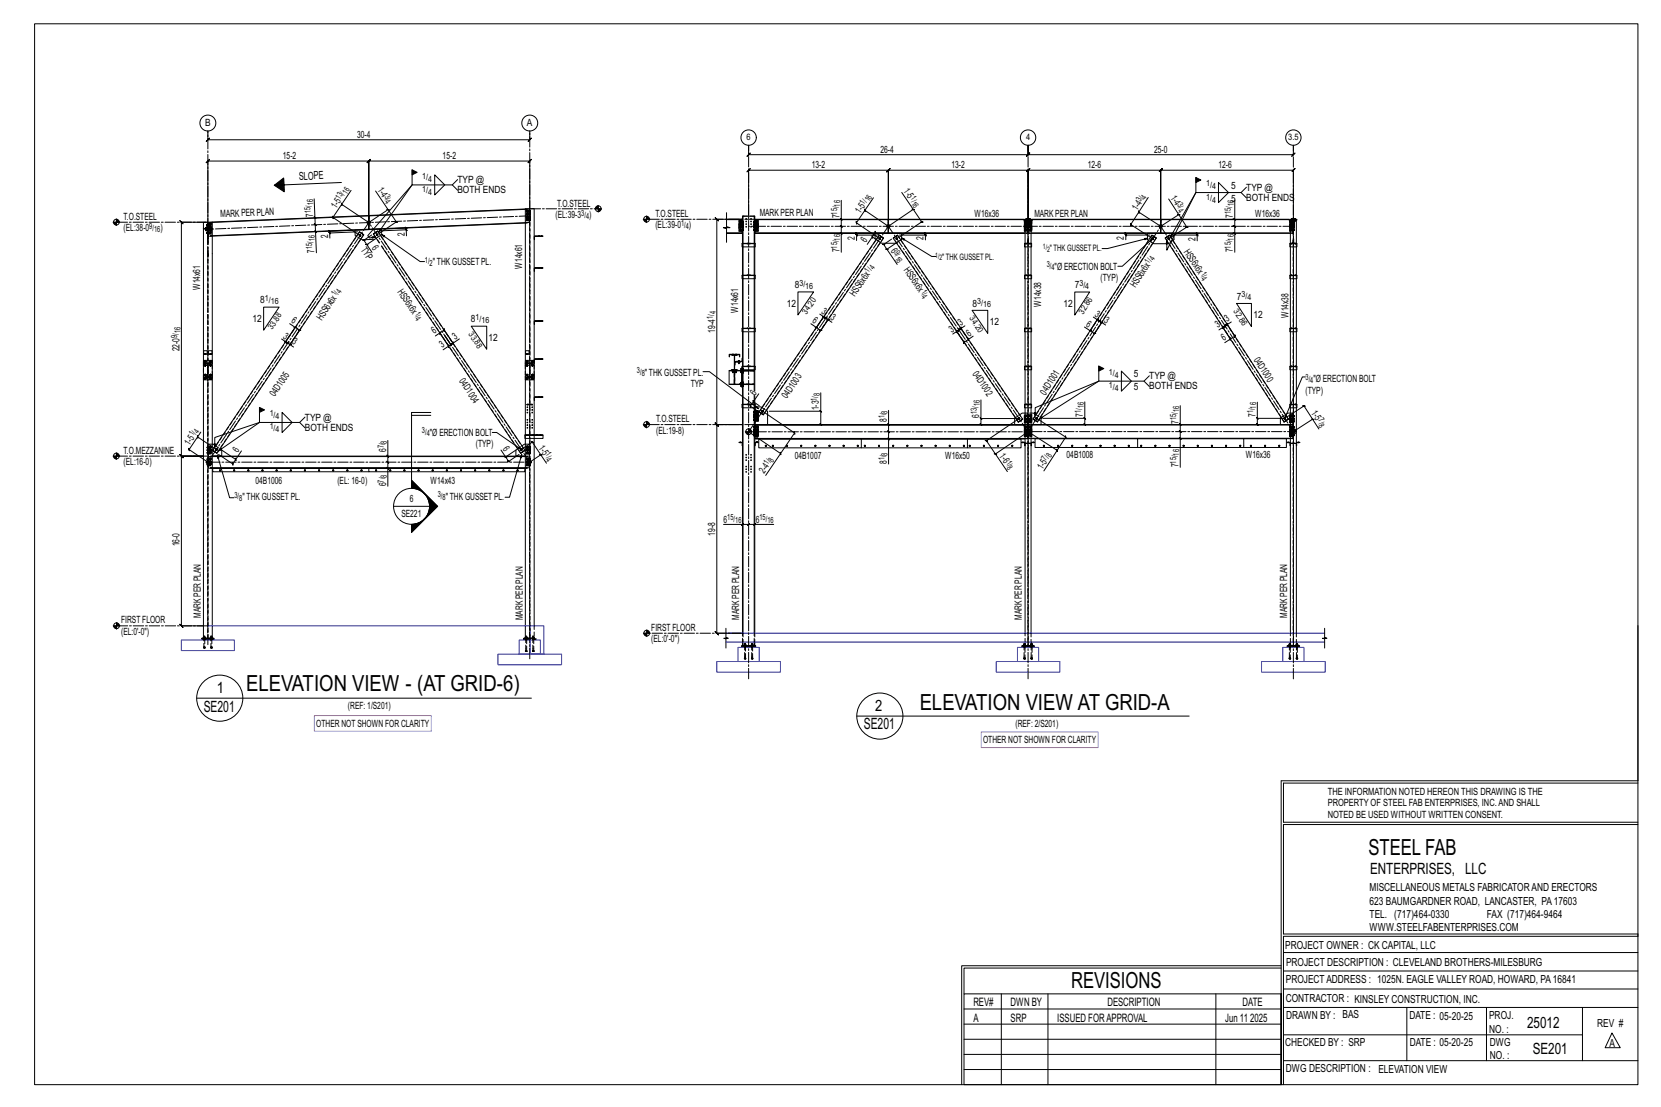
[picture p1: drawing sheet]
<svg xmlns="http://www.w3.org/2000/svg" width="914mm" height="610mm" viewBox="0 0 914 610" stroke-linecap="round" stroke-linejoin="round" font-family="sans-serif">
<defs><g id="words">
<g font-size="12.2">
<text x="136" y="381">ELEVATION VIEW - (AT GRID-6)</text>
<text x="506" y="391">ELEVATION VIEW AT GRID-A</text>
<text x="753" y="471">STEEL FAB</text>
<text x="590" y="544">REVISIONS</text>
</g>
<g font-size="8.6">
<text x="119" y="382">1</text>
<text x="112" y="392">SE201</text>
<text x="482" y="391">2</text>
<text x="476" y="402">SE201</text>
<text x="754" y="481">ENTERPRISES, LLC</text>
<text x="841" y="566">25012</text>
<text x="844" y="580">SE201</text>
</g>
<g font-size="6.4">
<text x="536" y="554">REV#</text>
<text x="556" y="554">DWN BY</text>
<text x="610" y="554">DESCRIPTION</text>
<text x="684" y="554">DATE</text>
<text x="536" y="563">A</text>
<text x="556" y="563">SRP</text>
<text x="582" y="563">ISSUED FORAPPROVAL</text>
<text x="674" y="563">Jun 11</text>
<text x="688" y="563">2025</text>
</g>
<g font-size="6.1">
<text x="165" y="99" transform="rotate(-2 165 99)">SLOPE</text>
<text x="754" y="491">MISCELLANEOUS METALS FABRICATORAND ERECTORS</text>
<text x="754" y="498">623 BAUMGARDNER ROAD, LANCASTER, PA17603</text>
<text x="754" y="505">TEL. (717)464-0330</text>
<text x="819" y="505">FAX (717)464-9464</text>
<text x="754" y="513">WWW.STEELFABENTERPRISES.COM</text>
<text x="708" y="523">PROJECT OWNER : CK CAPITAL, LLC</text>
<text x="708" y="532">PROJECT DESCRIPTION : CLEVELAND BROTHERS-MILESBURG</text>
<text x="708" y="541">PROJECTADDRESS : 1025N. EAGLE VALLEY ROAD, HOWARD, PA16841</text>
<text x="708" y="552">CONTRACTOR : KINSLEY CONSTRUCTION, INC.</text>
<text x="708" y="561">DRAWN BY : BAS</text>
<text x="776" y="561">DATE : 05-20-25</text>
<text x="820" y="561">PROJ.</text>
<text x="820" y="569">NO. :</text>
<text x="879" y="566">REV #</text>
<text x="708" y="576">CHECKED BY : SRP</text>
<text x="776" y="576">DATE : 05-20-25</text>
<text x="820" y="576">DWG</text>
<text x="886" y="577">A</text>
<text x="820" y="583">NO. :</text>
<text x="708" y="590">DWG DESCRIPTION : ELEVATION VIEW</text>
</g>
<g font-size="5.5">
<text x="113" y="70">B</text>
<text x="290" y="70">A</text>
<text x="197" y="76">30-4</text>
<text x="156" y="88">15-2</text>
<text x="244" y="88">15-2</text>
<text x="485" y="84">26-4</text>
<text x="635" y="84">25-0</text>
<text x="447" y="93">13-2</text>
<text x="524" y="93">13-2</text>
<text x="599" y="93">12-6</text>
<text x="671" y="93">12-6</text>
<text x="252" y="101">TYP @</text>
<text x="208" y="105" transform="rotate(56 208 105)">1-4</text>
<text x="252" y="106">BOTH ENDS</text>
<text x="497" y="105" transform="rotate(56 497 105)">1-5</text>
<text x="678" y="104">5</text>
<text x="686" y="105">TYP @</text>
<text x="307" y="114">T.O.STEEL</text>
<text x="644" y="109" transform="rotate(57 644 109)">1-4</text>
<text x="678" y="111">5</text>
<text x="686" y="111">BOTH ENDS</text>
<text x="121" y="120" transform="rotate(-2 121 120)">MARKPERPLAN</text>
<text x="172" y="119" transform="rotate(-92 172 119)">7</text>
<text x="185" y="115" transform="rotate(-56 185 115)">1-5</text>
<text x="361" y="119">T.O.STEEL</text>
<text x="418" y="119">MARK PER PLAN</text>
<text x="474" y="118" transform="rotate(-56 474 118)">1-5</text>
<text x="536" y="119">W16x36</text>
<text x="569" y="120">MARK PER PLAN</text>
<text x="626" y="116" transform="rotate(-57 626 116)">1-4</text>
<text x="691" y="119">W16x36</text>
<text x="68" y="121">T.O.STEEL</text>
<text x="306" y="120">(EL:39-3</text>
<text x="324" y="120">)</text>
<text x="361" y="126">(EL:39-0</text>
<text x="379" y="126">)</text>
<text x="462" y="120" transform="rotate(-90 462 120)">7</text>
<text x="679" y="120" transform="rotate(-90 679 120)">7</text>
<text x="68" y="127">(EL:38-0</text>
<text x="88" y="127">)</text>
<text x="181" y="131" transform="rotate(-92 181 131)">2</text>
<text x="223" y="130" transform="rotate(-92 223 130)">2</text>
<text x="198" y="138" transform="rotate(56 198 138)">TYP</text>
<text x="204" y="137" transform="rotate(56 204 137)">6</text>
<text x="471" y="132" transform="rotate(-90 471 132)">2</text>
<text x="477" y="134" transform="rotate(-56 477 134)">6</text>
<text x="508" y="132" transform="rotate(-90 508 132)">2</text>
<text x="619" y="132" transform="rotate(-90 619 132)">2</text>
<text x="658" y="133" transform="rotate(-90 658 133)">2</text>
<text x="173" y="139" transform="rotate(-92 173 139)">7</text>
<text x="462" y="139" transform="rotate(-90 462 139)">7</text>
<text x="490" y="138" transform="rotate(56 490 138)">6</text>
<text x="652" y="139" transform="rotate(57 652 139)">HS 6x6x</text>
<text x="679" y="139" transform="rotate(-90 679 139)">7</text>
<text x="238" y="146">&quot; THK GUSSET PL.</text>
<text x="288" y="148" transform="rotate(-90 288 148)">W14x61</text>
<text x="497" y="149" transform="rotate(56 497 149)">HS 6x6x</text>
<text x="581" y="148">&quot;Ø ERECTION BOLT</text>
<text x="606" y="155">(TYP)</text>
<text x="110" y="160" transform="rotate(-90 110 160)">W14x61</text>
<text x="219" y="161" transform="rotate(56 219 161)">HS 6x6x</text>
<text x="438" y="159">8</text>
<text x="592" y="159">7</text>
<text x="625" y="159" transform="rotate(-57 625 159)">HS 6x6x</text>
<text x="143" y="167">8</text>
<text x="471" y="163" transform="rotate(-56 471 163)">HS 6x6x</text>
<text x="681" y="165">7</text>
<text x="406" y="172" transform="rotate(-90 406 172)">W14x61</text>
<text x="433" y="169">12</text>
<text x="452" y="172" transform="rotate(34 452 172)">3</text>
<text x="535" y="169">8</text>
<text x="573" y="169" transform="rotate(-90 573 169)">W14x38</text>
<text x="585" y="169">12</text>
<text x="602" y="174" transform="rotate(33 602 174)">3</text>
<text x="139" y="177">12</text>
<text x="160" y="177" transform="rotate(34 160 177)">6</text>
<text x="177" y="177" transform="rotate(-56 177 177)">HS 6x6x</text>
<text x="259" y="178">8</text>
<text x="447" y="177" transform="rotate(34 447 177)">6</text>
<text x="457" y="176" transform="rotate(34 457 176)">3</text>
<text x="529" y="180" transform="rotate(-34 529 180)">3</text>
<text x="545" y="179">12</text>
<text x="598" y="179" transform="rotate(33 598 179)">6</text>
<text x="607" y="177" transform="rotate(33 607 177)">3</text>
<text x="676" y="178" transform="rotate(-33 676 178)">3</text>
<text x="690" y="175">12</text>
<text x="709" y="175" transform="rotate(-90 709 175)">W14x38</text>
<text x="156" y="186" transform="rotate(34 156 186)">3</text>
<text x="239" y="184" transform="rotate(-34 239 184)">6</text>
<text x="394" y="183" transform="rotate(-90 394 183)">19-4</text>
<text x="524" y="183" transform="rotate(-34 524 183)">3</text>
<text x="533" y="185" transform="rotate(-34 533 185)">6</text>
<text x="671" y="181" transform="rotate(-33 671 181)">3</text>
<text x="160" y="189" transform="rotate(34 160 189)">3</text>
<text x="243" y="192" transform="rotate(-34 243 192)">3</text>
<text x="251" y="187" transform="rotate(-34 251 187)">3</text>
<text x="269" y="188">12</text>
<text x="674" y="188" transform="rotate(-33 674 188)">6</text>
<text x="99" y="194" transform="rotate(-90 99 194)">22-0</text>
<text x="690" y="198" transform="rotate(57 690 198)">04D10</text>
<text x="158" y="208" transform="rotate(-56 158 208)">5</text>
<text x="253" y="210" transform="rotate(56 253 210)">04D10</text>
<text x="355" y="207">&quot; THK GUSSET PL.</text>
<text x="440" y="209" transform="rotate(-56 440 209)">3</text>
<text x="535" y="206" transform="rotate(56 535 206)">04D10</text>
<text x="583" y="207" transform="rotate(-57 583 207)">1</text>
<text x="624" y="208">5</text>
<text x="633" y="209">TYP @</text>
<text x="380" y="213">TYP</text>
<text x="624" y="215">5</text>
<text x="633" y="214">BOTH ENDS</text>
<text x="723" y="211">&quot;Ø ERECTION BOLT</text>
<text x="151" y="219" transform="rotate(-56 151 219)">04D10</text>
<text x="260" y="221" transform="rotate(56 260 221)">4</text>
<text x="416" y="218" transform="rotate(-56 416 218)">6</text>
<text x="433" y="220" transform="rotate(-56 433 220)">04D10</text>
<text x="542" y="217" transform="rotate(56 542 217)">2</text>
<text x="576" y="218" transform="rotate(-57 576 218)">04D10</text>
<text x="719" y="217">(TYP)</text>
<text x="451" y="226" transform="rotate(-90 451 226)">1-3</text>
<text x="722" y="228" transform="rotate(57 722 228)">1-5</text>
<text x="168" y="232">TYP @</text>
<text x="361" y="232">T.O.STEEL</text>
<text x="488" y="232" transform="rotate(-90 488 232)">8</text>
<text x="539" y="230" transform="rotate(-90 539 230)">6</text>
<text x="596" y="229" transform="rotate(-90 596 229)">7</text>
<text x="649" y="233" transform="rotate(-90 649 233)">7</text>
<text x="691" y="230" transform="rotate(-90 691 230)">7</text>
<text x="168" y="237">BOTH ENDS</text>
<text x="237" y="240">&quot;Ø ERECTION BOLT</text>
<text x="361" y="239">(EL:19-8)</text>
<text x="104" y="245" transform="rotate(-56 104 245)">1-5</text>
<text x="68" y="250">T.O.MEZZANINE</text>
<text x="131" y="249" transform="rotate(-56 131 249)">6</text>
<text x="213" y="249" transform="rotate(-90 213 249)">6</text>
<text x="262" y="246">(TYP)</text>
<text x="277" y="247" transform="rotate(56 277 247)">6</text>
<text x="296" y="247" transform="rotate(56 296 247)">1-5</text>
<text x="550" y="251" transform="rotate(56 550 251)">1-6</text>
<text x="68" y="256">(EL:16-0)</text>
<text x="437" y="253">04B1007</text>
<text x="488" y="256" transform="rotate(-90 488 256)">8</text>
<text x="520" y="253">W16x50</text>
<text x="587" y="252">04B1008</text>
<text x="649" y="257" transform="rotate(-90 649 257)">7</text>
<text x="686" y="252">W16x36</text>
<text x="421" y="261" transform="rotate(-56 421 261)">2-4</text>
<text x="574" y="259" transform="rotate(-57 574 259)">1-5</text>
<text x="141" y="266">04B1006</text>
<text x="186" y="267">(EL: 16-0)</text>
<text x="213" y="268" transform="rotate(-90 213 268)">6</text>
<text x="237" y="267">W14x43</text>
<text x="133" y="275">&quot; THK GUSSET PL.</text>
<text x="245" y="275">&quot; THK GUSSET PL.</text>
<text x="226" y="277">6</text>
<text x="221" y="284">SE221</text>
<text x="398" y="288">6</text>
<text x="416" y="288">6</text>
<text x="394" y="295" transform="rotate(-90 394 295)">19-8</text>
<text x="99" y="301" transform="rotate(-90 99 301)">16-0</text>
<text x="111" y="340" transform="rotate(-90 111 340)">MARK PER PLAN</text>
<text x="288" y="341" transform="rotate(-90 288 341)">MARK PER PLAN</text>
<text x="407" y="341" transform="rotate(-90 407 341)">MARK PER PLAN</text>
<text x="563" y="341" transform="rotate(-90 563 341)">MARK PER PLAN</text>
<text x="709" y="340" transform="rotate(-90 709 340)">MARK PER PLAN</text>
<text x="67" y="343">FIRST FLOOR</text>
<text x="359" y="347">FIRST FLOOR</text>
<text x="67" y="350">(EL:0'-0&quot;)</text>
<text x="359" y="354">(EL:0'-0&quot;)</text>
<text x="192" y="391">(REF: 1/S201)</text>
<text x="174" y="400">OTHER NOT SHOWN FOR CLARITY</text>
<text x="559" y="400">(REF: 2/S201)</text>
<text x="541" y="409">OTHER NOT SHOWN FOR CLARITY</text>
<text x="731" y="438">THE INFORMATION NOTED HEREON THIS DRAWING IS THE</text>
<text x="731" y="444">PROPERTY OF STEEL FAB ENTERPRISES, INC.AND SHALL</text>
<text x="731" y="451">NOTED BE USED WITHOUT WRITTEN CONSENT.</text>
</g>
<g font-size="4.9">
<text x="411" y="77">6</text>
<text x="565" y="77">4</text>
<text x="709" y="77">3.5</text>
<text x="519" y="143">&quot; THK GUSSET PL.</text>
<text x="578" y="138">&quot; THK GUSSET PL.</text>
</g>
<g font-size="4.7">
<text x="232" y="98">1/</text>
<text x="236" y="100">4</text>
<text x="191" y="107" transform="rotate(-56 191 107)">16</text>
<text x="232" y="106">1/</text>
<text x="236" y="107">4</text>
<text x="664" y="103">1/</text>
<text x="667" y="104">4</text>
<text x="173" y="113" transform="rotate(-92 173 113)">16</text>
<text x="187" y="110" transform="rotate(-56 187 110)">13/</text>
<text x="212" y="108" transform="rotate(56 212 108)">3/</text>
<text x="212" y="111" transform="rotate(56 212 111)">4</text>
<text x="463" y="114" transform="rotate(-90 463 114)">16</text>
<text x="476" y="113" transform="rotate(-56 476 113)">1/</text>
<text x="478" y="111" transform="rotate(-56 478 111)">16</text>
<text x="501" y="109" transform="rotate(56 501 109)">1/</text>
<text x="501" y="112" transform="rotate(56 501 112)">16</text>
<text x="628" y="111" transform="rotate(-57 628 111)">3/</text>
<text x="631" y="110" transform="rotate(-57 631 110)">4</text>
<text x="648" y="113" transform="rotate(57 648 113)">3/</text>
<text x="664" y="110">1/</text>
<text x="667" y="112">4</text>
<text x="679" y="114" transform="rotate(-90 679 114)">16</text>
<text x="171" y="117" transform="rotate(-92 171 117)">15/</text>
<text x="320" y="119">3/</text>
<text x="461" y="118" transform="rotate(-90 461 118)">15/</text>
<text x="648" y="116" transform="rotate(57 648 116)">4</text>
<text x="678" y="118" transform="rotate(-90 678 118)">15/</text>
<text x="323" y="121">4</text>
<text x="375" y="125">1/</text>
<text x="82" y="126">9/</text>
<text x="85" y="128">16</text>
<text x="378" y="126">4</text>
<text x="172" y="137" transform="rotate(-92 172 137)">15/</text>
<text x="173" y="133" transform="rotate(-92 173 133)">16</text>
<text x="461" y="137" transform="rotate(-90 461 137)">15/</text>
<text x="463" y="133" transform="rotate(-90 463 133)">16</text>
<text x="678" y="137" transform="rotate(-90 678 137)">15/</text>
<text x="679" y="133" transform="rotate(-90 679 133)">16</text>
<text x="492" y="139" transform="rotate(56 492 139)">9/</text>
<text x="492" y="142" transform="rotate(56 492 142)">16</text>
<text x="635" y="144" transform="rotate(-57 635 144)">4</text>
<text x="234" y="145">1/</text>
<text x="237" y="146">2</text>
<text x="481" y="149" transform="rotate(-56 481 149)">4</text>
<text x="576" y="147">3/</text>
<text x="579" y="149">4</text>
<text x="632" y="145" transform="rotate(-57 632 145)">1/</text>
<text x="478" y="150" transform="rotate(-56 478 150)">1/</text>
<text x="661" y="151" transform="rotate(57 661 151)">1/</text>
<text x="661" y="154" transform="rotate(57 661 154)">4</text>
<text x="187" y="162" transform="rotate(-56 187 162)">4</text>
<text x="440" y="157">3/</text>
<text x="443" y="159">16</text>
<text x="507" y="161" transform="rotate(56 507 161)">1/</text>
<text x="594" y="158">3/</text>
<text x="597" y="159">4</text>
<text x="146" y="166">1/</text>
<text x="149" y="167">16</text>
<text x="185" y="163" transform="rotate(-56 185 163)">1/</text>
<text x="507" y="164" transform="rotate(56 507 164)">4</text>
<text x="538" y="168">3/</text>
<text x="683" y="164">3/</text>
<text x="687" y="165">4</text>
<text x="228" y="173" transform="rotate(56 228 173)">1/</text>
<text x="394" y="173" transform="rotate(-90 394 173)">4</text>
<text x="444" y="173" transform="rotate(-56 444 173)">34.20</text>
<text x="541" y="169">16</text>
<text x="596" y="173" transform="rotate(-57 596 173)">32.86</text>
<text x="679" y="171" transform="rotate(57 679 171)">32.86</text>
<text x="228" y="176" transform="rotate(56 228 176)">4</text>
<text x="262" y="176">1/</text>
<text x="265" y="178">16</text>
<text x="392" y="176" transform="rotate(-90 392 176)">1/</text>
<text x="534" y="175" transform="rotate(56 534 175)">34.20</text>
<text x="99" y="184" transform="rotate(-90 99 184)">16</text>
<text x="150" y="182" transform="rotate(-56 150 182)">3 .8</text>
<text x="258" y="184" transform="rotate(56 258 184)">3 .8</text>
<text x="98" y="186" transform="rotate(-90 98 186)">9/</text>
<text x="351" y="206">3/</text>
<text x="353" y="207">8</text>
<text x="611" y="206">1/</text>
<text x="614" y="208">4</text>
<text x="719" y="209">3/</text>
<text x="611" y="214">1/</text>
<text x="614" y="215">4</text>
<text x="721" y="211">4</text>
<text x="450" y="221" transform="rotate(-90 450 221)">1/</text>
<text x="451" y="218" transform="rotate(-90 451 218)">8</text>
<text x="489" y="228" transform="rotate(-90 489 228)">8</text>
<text x="539" y="224" transform="rotate(-90 539 224)">16</text>
<text x="595" y="227" transform="rotate(-90 595 227)">1/</text>
<text x="597" y="225" transform="rotate(-90 597 225)">16</text>
<text x="649" y="227" transform="rotate(-90 649 227)">16</text>
<text x="690" y="228" transform="rotate(-90 690 228)">1/</text>
<text x="692" y="225" transform="rotate(-90 692 225)">16</text>
<text x="148" y="229">1/</text>
<text x="152" y="231">4</text>
<text x="487" y="230" transform="rotate(-90 487 230)">1/</text>
<text x="538" y="228" transform="rotate(-90 538 228)">13/</text>
<text x="647" y="231" transform="rotate(-90 647 231)">15/</text>
<text x="726" y="231" transform="rotate(57 726 231)">7/</text>
<text x="109" y="239" transform="rotate(-56 109 239)">4</text>
<text x="148" y="236">1/</text>
<text x="152" y="238">4</text>
<text x="232" y="239">3/</text>
<text x="726" y="234" transform="rotate(57 726 234)">8</text>
<text x="106" y="240" transform="rotate(-56 106 240)">1/</text>
<text x="213" y="244" transform="rotate(-90 213 244)">8</text>
<text x="235" y="240">4</text>
<text x="211" y="247" transform="rotate(-90 211 247)">7/</text>
<text x="300" y="250" transform="rotate(56 300 250)">1/</text>
<text x="489" y="251" transform="rotate(-90 489 251)">8</text>
<text x="649" y="251" transform="rotate(-90 649 251)">16</text>
<text x="300" y="253" transform="rotate(56 300 253)">4</text>
<text x="423" y="256" transform="rotate(-56 423 256)">1/</text>
<text x="426" y="255" transform="rotate(-56 426 255)">8</text>
<text x="487" y="253" transform="rotate(-90 487 253)">1/</text>
<text x="554" y="255" transform="rotate(56 554 255)">1/</text>
<text x="554" y="258" transform="rotate(56 554 258)">8</text>
<text x="576" y="254" transform="rotate(-57 576 254)">7/</text>
<text x="578" y="252" transform="rotate(-57 578 252)">8</text>
<text x="647" y="255" transform="rotate(-90 647 255)">15/</text>
<text x="213" y="263" transform="rotate(-90 213 263)">8</text>
<text x="211" y="266" transform="rotate(-90 211 266)">7/</text>
<text x="129" y="274">3/</text>
<text x="132" y="276">8</text>
<text x="241" y="274">3/</text>
<text x="244" y="276">8</text>
<text x="400" y="287">15/</text>
<text x="418" y="287">15/</text>
<text x="405" y="288">16</text>
<text x="422" y="288">16</text>
</g>
<g font-size="4.2">
<text x="574" y="137">1/</text>
<text x="515" y="142">1/</text>
<text x="517" y="143">2</text>
<text x="576" y="139">2</text>
</g>
</g></defs>
<g fill="none" stroke="#000" stroke-width=".55">
<path d="M19 13h883v584h-883zM114 72v5v1l1-2-1 1h178l-1 1 2-2-1 1v-5M156 98l-5 4 5 3M156 99l-4 3 4 3M156 99l-4 3 4 2M156 100l-4 2 4 2M156 100l-3 2 3 2M227 94v8h22l3-3M239 96l6 6-6 5zM412 80v5l-1 1 2-2-1 1h154l-1 1 2-2-1 1v-5v5l-1 1 2-2-1 1h146l-1 1 2-2-1 1v-5M658 98v8h25l3-3M156 100l-3 2 3 1"/>
<path d="M156 101l-2 1 2 1M156 101l-2 1h2h-1h1M156 102h.1M173 109v11v-1l1 1h-1l1 4-1-1 1 1-1-1 1 1v4l-1-1 1 1v11M188 100l-37 2 5-4v8l-5-4M188 112v1zM188 113l-5 7v-1v1l15 10M193 105l-5 8 15 10 11-8-7-10M203 119v7zM213 115l1 1zM214 115l4 7h-1h2h-1l-9 7M249 102l3 3"/>
<path d="M289 115h5v83M289 115v83M289 115l-172 7M292 115v-26l1-1-2 2 1-1h-89l1-1-2 2 1-1v31v-31l1-1-2 2 1-1h-89l1-1-1 2v-1v33M327 115h4M329 113l-1 2M329 114l-1 1M329 115h.1M329 114v1M329 113v4M330 115h-1M330 115l-1 1"/>
<path d="M331 115l-2 1M331 115l-1 1M356 120l1 1M356 119l1 2M356 119v4M356 119l2 1M400 117v8h2h-4l2 1v7M409 119h6M412 119v-25l-1 1 2-2-1 1h77l-1 1 2-2-1 1v29v-29l-1 1 2-2-1 1h77l-1 1 2-2-1 1v27v-27l-1 1 2-2-1 1h73l-1 1 2-2-1 1v29v-29l-1 1 2-2-1 1h73l-1 1 2-2-1 1v27M463 110v11v-1l1 1h-1v4v-1l1 1-1-1 1 1h-1v3l1 1-1-1v11M476 115v2zM476 116l-5 7v-1l1 1h-1l13 8"/>
<path d="M496 106l7 9-14 10-13-9 5-7M502 115h1zM503 115l4 7h1h-1l-12 9M627 116v2zM627 117l-5 7v-1l1 1h-1l13 7-2 1 1 1 1-2-17 16h-3M632 109l-5 8 12 8 10-7-6-8M648 118h2zM649 118l4 7h1h-1l-10 6M671 101l5 5-5 6zM680 110v11h-2M683 106l3 3M62 122h4"/>
<path d="M63 123l1 1M63 122l1 2M63 122l1 1M64 122v1M64 121l1 1M64 122h1M64 122h.1M64 121l2 1M64 121v3M112 126h5zM112 126v-4h5v4M112 126v72"/>
<path d="M113 126h.1M113 126v1M113 125h.1M113 125v1M113 127h1M113 122h-13l-1-1 2 2-1-1v129l-1-1 2 2-1-1h12h-12l-1-1 2 2-1-1v94l-1-1 2 2-1-1h12M113 125l1 1M113 126h1M114 125v1M114 127h.1M114 126h.1M114 138l1 3z"/>
<path d="M114 126l1 8zM115 126h.1M115 126v1M115 125v1M115 127h1M115 125l1 1M115 126h1M115 125h.1M116 127h.1M116 126h.1M117 126v72M181 128l1 1z"/>
<path d="M194 127h-13l1 1-1-1v1M197 128h-16l1 3M198 128l2 1-80 121-3-2zM198 130h.1M198 128l2 1zM198 129v1M199 130h.1M201 135h2zM202 123h2M202 123h1M203 123h.1M203 122l1 1"/>
<path d="M203 122v1M203 122v2M203 122h1M205 129l-5 3h1h-1l2 3M205 129l3-2zM206 132l-4 3 3 4M207 131l-1 1h-6h-1M207 129h.1M207 129v1M208 130h.1M208 129h-1M208 129h.1"/>
<path d="M208 129v1M208 128l19-26-25 28 1 1 4-1M209 134l-3-5 2-2 81 121-2 2-77-114M209 127h15v3M210 130v-1v-3l-15 1 1 3M210 129l21 15h3M211 126h13l-1-1 1 1v1M223 126l1 1zM289 123l-172 7M294 130h5h-5v2zM354 121h4M354 121l2 1"/>
<path d="M355 121l1 1M355 121h1M356 121h.1M356 120v1M400 128h9h-9M400 121h9h-9M407 126l1 1zM407 125h1zM407 123l1 1zM407 122h1zM408 122h.1M408 124h.1"/>
<path d="M408 125h.1M408 126v1M408 134h8zM408 134v2h8v-2M409 121h-2v6h2v1M409 122v1zM409 123v1zM409 125h.1M409 126v1zM409 122h-1h1M409 122v1M409 124l-1-1 1 1"/>
<path d="M409 125h-1h1M409 126h-1l1 1M409 126v1M409 134v-15v15M409 121v6M409 121h-14l-1-1 2 2-1-1v113l-1-1 2 2-1-1h14h-14l-1-1 2 2-1-1v115l-1-1 2 2-1-1h13M409 136v16M409 122h.1M409 124h.1M409 123h.1M409 127h.1M409 126h.1"/>
<path d="M409 123v1M415 127h.1M415 126v1M415 125h.1M415 124h.1M415 123h.1M415 122v1M415 122h.1M415 126h.1M415 134v-15l1 15M415 123v1M415 136v16"/>
<path d="M416 136v16M416 121h1v6h-1zM416 126v1zM416 125h.1M416 123v1zM416 122v1zM416 127h.1M416 126h.1M416 124h.1M416 122v1M416 122h.1M416 121h148z"/>
<path d="M416 121h.1M416 127v1M416 126v1M416 122h1zM416 124h1zM416 125h1zM416 127h1zM416 123l1 1zM416 126l1 1zM471 129l1 1zM480 130v1zM480 130l2-2v1v-2v1l4 3"/>
<path d="M481 128h-9h-1l1 1v-1v1M482 132v-4h14v4M483 129h-11v3M484 133l-4-3-3 5M484 130l2 1-66 97-2-1zM484 129l2 2zM484 131v1M484 132h.1M484 132h1M484 131h1M484 131h.1M485 132h-1"/>
<path d="M485 131h-1M485 132h.1M485 131v1M485 134h8M488 137h1zM488 125h2M488 125h1M489 125h.1M489 121v7zM489 124l1 1M489 124v1M489 124v2"/>
<path d="M489 124h1M491 132l-5 3h1h-1l2 2M492 131l2-1zM492 131l2-1 69 101-2 1zM493 131h.1M493 131v1M493 132h.1M494 131v1M494 132h.1M494 131h.1M495 133l-7 4 6 9M495 129h14v3"/>
<path d="M496 131l17 10h2M497 128h12l1 1-1-1v1M509 129l1 1zM564 121h.1M564 121v6M564 134h4zM564 121h4h-4zM564 134v2h4v-2M564 134v-13h4v13M564 128h-148h148M564 136v16M564 126v1"/>
<path d="M564 127h.1M564 125h.1M564 124h.1M564 122h.1M565 121h.1M565 120v1M565 120h.1M567 121h.1M567 120v1M567 120h.1M568 122h.1M568 124h.1"/>
<path d="M568 125h.1M568 126v1M568 127h.1M568 121v6M568 136v16M568 128h142M568 121h142zM568 121h.1M619 129l1 1zM631 128h-11h-1l1 1v-1v1M632 131l-22 6h-3M632 132v-4h14v4"/>
<path d="M633 129h-13v3M634 130l3 1-66 101-2-1zM634 129l3 2zM634 131h.1M634 131v1M634 132h.1M635 132h.1M635 131h-1M635 131h.1M635 131v1M635 134h8M638 125h2"/>
<path d="M638 125h1M639 125h.1M639 121v7zM639 124l1 1M639 124v1M639 124v2M641 131l3-1zM643 131v1M643 132h.1M643 131h.1M644 132h.1M644 131v1"/>
<path d="M644 130l14-24-16 32v-5M645 129h14v4M647 128h12l1 1-1-1v1M659 129l1 1zM678 128h2v11M679 128l1 1zM679 120l1 1zM680 121v4l-1-1 1 1h-2h2l-1-1 1 1v3M710 121h.1M710 121v6M710 134h4zM710 121h4h-4z"/>
<path d="M710 134v2h4v-2M710 134v-13h4v13M710 136v16M710 126v1M710 127h.1M710 125h.1M710 124h.1M710 122h.1M711 121h.1M711 120v1M713 121h.1M713 120h.1"/>
<path d="M713 120v1M714 136v16M294 148l5-1-5 1v1zM408 152h8zM408 152v1h8v-1M409 153v28M415 153v28M416 153v28M564 152h4zM564 152v1h4v-1M564 153v28M568 153v28"/>
<path d="M710 152h4zM710 152v1h4v-1M710 153v28M714 153v28M145 169h9l-9 13zM159 178l4 2-6 8-2-1M259 180h9v12zM294 177h5h-5v2zM439 161h9l-9 12zM451 173l2 1v1l1-1h-1l2 1h-1h1h-1h1l1 1h-1h2h-1l2 2M453 174l-4 6-3-2M456 176l-4 6h1h-2h1l-3-2"/>
<path d="M531 179l-2 2v-1v2v-1l-1 1v-1v1v-1v1l-1 1v-1v1l-2 1M535 171h9v13zM592 161h8l-8 13zM602 175l2 1h-1h2h-1l1 1h1h-1h1h-1l2 1h-1l1-1v1l2 1M604 176l-4 6-3-2M607 178l-4 6h-1h1l-3-2M676 179l4 6v-1v2v-1l-3 2M678 177l-2 2v-1v1h-2h1l-1 1 1-1-1 1v-1l-1 1v1v-1l-2 2M681 167h8v13zM112 198h5v11h-5zM112 193h2v2h-2zM112 195h2"/>
<path d="M113 199h.1M113 200h3h-1v7l1 1h-3l1-1v-7zM115 195h2zM115 195v-2h2v2M116 199h.1M157 188h1zM157 188l1 1h1h-1l1-1-1 1h1h-1l2 1M159 190h1zM162 180h1zM163 180l2 2h-1h2h-1l-5 8 2 1M240 185l2-2 5 8-3 2M242 183l3-1h-1l1-1v1l4 7 4-2"/>
<path d="M242 183v1zM247 190v1zM249 189l-1 1v-1v1l-3-5 3 5v-1v1l-1 1M250 188l-1 2zM289 198h5v11h-5zM289 193h2v2h-2zM289 195h2M290 199h.1M290 200h3h-1v7l1 1h-3l2-1v-7zM293 199h.1M294 198h5h-5v2zM401 195h6v2v-2h-5l-1 2z"/>
<path d="M404 199h4h-3l-1 2zM405 199h3l1-2v2zM407 199h.1M406 199h.1M406 199l1 1M407 199h-1M407 200h.1M407 199v1M408 181h8zM408 181v2h8v-2M409 183v19M415 183v19"/>
<path d="M416 183v19M449 180h1zM527 183l4 6v-1v1l2-2M529 181l4 6 3-2M533 186v2zM564 181h4zM564 181v2h4v-2M564 183v19M568 183v19M599 182h2zM673 180l4 7-3 2M678 186l-1 1z"/>
<path d="M710 181h4zM710 181v2h4v-2M710 183v19M714 183v19M112 209v142h5v-142M113 206v1zM113 208v1zM113 201h.1M116 208v1zM116 206v1zM116 201h.1M289 209v30"/>
<path d="M290 206v1zM290 208v1zM290 201h.1M293 208v1zM293 206v1zM293 201h.1M294 209v30M294 219h5h-5v1zM387 205h4l27 20M401 212h7zM401 204h7zM401 204v8"/>
<path d="M403 204h.1M403 204v1M403 205h1M403 204h1M404 204h.1M404 204v-1v-7l-1-1h3l-2 1v7l1 1M404 204h1M404 204h-1M404 204v8zM405 204h.1M405 204v1M405 205h.1"/>
<path d="M405 204h1zM405 204h1M406 204h-1M407 211h.1M407 211l1 1M408 211h-1M408 205h.1M408 211h.1M408 212v1zM408 210v1zM408 203v1zM408 212v1"/>
<path d="M408 210v1M408 203v1M408 203h.1M408 204v1M408 205v6M408 202h8zM408 202v2h8v-2M408 203l1 20M409 213h.1M409 212h.1M409 211h.1M409 205h.1"/>
<path d="M409 212v1M409 210v1M409 204v19M409 204h6zM409 212h6zM415 204v11M415 218v5M416 204v11M416 218v5M418 217l-3 4 3 2M452 216v10h-29M564 202h4z"/>
<path d="M564 202v2h4v-2M564 204v19M568 204v19M605 202v8h25l3-3M617 204l6 6-6 5zM630 210l3 3M710 202h4zM710 202v2h4v-2M710 204v19M714 204v19M719 208h-2l-10 22 1-1-1 1h-15v-9M109 240v1z"/>
<path d="M111 238l-2 3 9 6M143 224v9h22l3-3M155 227l6 6-6 5zM165 233l3 3M227 229h10M237 227h-10v37l14 15-14 14v-4M271 238h2l14 10-2-1 1-1 1 2 6-5h-1l2 1-1-1 5 7M289 239l10 1zM289 240v1h10v-1M354 234h4M354 234l2 1M355 234l1 1"/>
<path d="M356 234h.1M356 233l1 1M356 232l1 2M356 233v1M356 232v4M356 232l2 1M408 223h8zM408 223v2h8v-2M409 225v124M410 238h4M411 238l1 1M412 238h.1"/>
<path d="M412 238l18 12-8 12M412 237l1 1M412 236l2 2M412 236v4M412 236l2 1M415 221v1zM415 221l-2 3v-1v1l4 2M415 240h.1M415 239h.1M415 238v1M415 237h.1M415 235v1"/>
<path d="M415 236h.1M415 235h.1M415 231v1M415 232h.1M415 231h.1M415 230h.1M415 229h.1M415 228h.1M415 227h.1M415 239v1M415 238h.1M415 236v1"/>
<path d="M415 229v1M415 228v1M415 225v124M416 225v124M416 235h1v5h-1zM416 226h1v6h-1zM416 239v1zM416 238v1zM416 236v1zM416 235v1zM416 231v1zM416 229v1z"/>
<path d="M416 228v1zM416 227h.1M416 240h.1M416 238v1M416 238h.1M416 237h.1M416 236v1M416 235v1M416 235h.1M416 231v1M416 231h.1M416 230h.1"/>
<path d="M416 229v1M416 229h.1M416 228v1M416 228h.1M416 225v1M416 234v1M416 224h3M416 240h1M416 238h1M416 237h1M416 235h1M416 231h1"/>
<path d="M416 230h1M416 228h1M416 227h1M417 235h.1M417 237h.1M417 238h.1M417 240h.1M417 231h.1M417 230h.1M417 228h.1M417 227h.1M417 240h-1"/>
<path d="M417 238h-1M417 237h-1M417 235h-1M417 231h-1M417 230h-1M417 228l-1 1M417 227h-1M417 228v1M418 227l2 1zM420 226v1zM421 227l16 11 1 1-1-1-7 12M422 226l1 1v7h-7v-2"/>
<path d="M451 226l1 1zM452 226v8l-1-1 1 1h-28M489 226v8v-1l1 1h-1v4v-1l1 1-1-1 1 1h-1v4v-1l1 1h-1v14M540 230l1 1zM540 220v10h21M540 230v4v-1l1 1h-1h18M559 230v4h5h-148h148M560 231l-17 12h-1h2h-1l5 7M561 232l2-1zM561 230h.1M561 230v1M561 231h.1"/>
<path d="M564 223h4zM564 223v2h4v-2M564 238h4M564 232h.1M564 229h.1M564 238h.1M564 235v1zM564 230v1M564 235v5M564 227h-1l-2 1M564 228v5M564 225v124"/>
<path d="M564 240v-1v1M564 236v1M564 231h.1M564 238l2 1M565 239l-17 11 7 10M565 238l1 1M566 238h.1M566 238l16 10-7 11M566 237l1 1M566 236l1 2M566 237v1M566 236v4"/>
<path d="M566 236l2 1M568 235v1zM568 236v1M568 238h.1M568 240v-1v1M568 232h.1M568 230v1v-1M568 229h.1M568 235v5M568 227h1l1 1M568 228v5M568 225v124"/>
<path d="M568 234h142M569 231l2 1zM570 229v-4l35-15-33 21M570 230l1 1zM572 231l15 10v-1v1l-5 7M597 230l1 1zM597 221v9h-23M597 230v4v-1l1 1h-1h-23M650 223v11l-1-1 1 1v4l-1-1 1 1-1-1 1 1v4l-1-1 1 1v15M692 230l1 1zM692 230v4v-1l1 1h-1h12M705 230v4h5h-142h5v-4"/>
<path d="M707 232l2-1zM707 230h.1M707 230v1zM707 230v1M707 231h.1M707 230h1M708 230v1M708 230l-1 1M708 230h.1M708 230l10-6-1-1 2 1h-1l5 7M709 231l-2 1M709 231l-65-101-3 1 66 101"/>
<path d="M710 223h4zM710 223v2h4v-2M710 238h4M710 232h.1M710 231h.1M710 229h.1M710 230h.1M710 238h.1M710 235v1zM710 235v5M710 227h-1l-1 1M710 228v5"/>
<path d="M710 225v124M710 240v-1v1M710 236v1M710 230v1M710 238l2 1M711 238l1 1M711 238h1M712 238h.1M712 237l1 1M712 236l1 2M712 237v1M712 236v4"/>
<path d="M712 236l1 1M714 225v124M722 231h1zM726 236l-3-5-11 7M62 251h4M63 251l1 2M63 251l1 1M64 251v1M64 250l1 1M64 250l2 1M64 251h.1M64 249v4"/>
<path d="M109 241l-5 7v-1v1l10 7M113 255h2M114 255h.1M114 254l1 1M114 253v3M115 254h.1M117 245l2 1M117 251h172M117 258h172M117 248l2 2zM117 258v2h86M118 246v-5l25-8-23 15"/>
<path d="M119 247v1zM120 251l6 23h3M120 250l8 5v1v-1l2-2M121 259h.1M121 247l1 1v3h-5h172h-5v-3l1-1M122 248l8 5 3-5M129 259h.1M130 252v2zM137 259h.1M144 259h1zM152 259h.1M160 259h.1"/>
<path d="M168 259h.1M176 259h.1M183 259h1zM191 259h.1M199 259h.1M203 258h86zM203 258h-86h86v2h86v-2M207 259h.1M214 243v8h-1l1 1v-1v4l-1-1 1 1-1-1 1 1v3l-1-1 1 1v10M215 259h.1M222 259h1zM230 259h1z"/>
<path d="M238 259h.1M246 259h.1M254 259h.1M261 259h1zM269 259h1zM276 248l2 4 6-4M277 259h.1M278 252h1zM285 259h.1M286 250l-6 4h1h-2h1l-2-2M287 250l2-2zM287 247v1"/>
<path d="M287 248h.1M287 247h.1M287 250l-7 24h-2M289 241v110h3h-4v1h4h-4M289 245l-2 1M291 255h2M291 255h1M292 255l6-5 3 5M292 255h-1M292 254v1M292 253v3M292 254h.1"/>
<path d="M294 241v104M297 250l1 1zM407 244h2v1v-1zM416 244h1h-1v1zM416 240v1M417 243v1M418 242h56v5h-56zM421 245l1 1zM425 245l1 1zM430 249v1zM433 245v1zM441 245v1z"/>
<path d="M449 245v1zM456 245l1 1zM464 245l1 1zM472 245v1zM474 242h59M474 247h59M476 245v1zM484 245v1zM492 245v1zM499 245l1 1zM507 245v1zM515 245v1z"/>
<path d="M523 245v1zM530 245l1 1zM533 242h29v5h-29zM534 245v1zM542 245v1zM547 250h2zM549 245l1 1zM557 245v1zM562 244h2v1v-1zM564 241h-148l148 1M568 244h2h-2v1zM568 241h142"/>
<path d="M568 242h142M570 242h56v4h-56zM575 245v1zM582 247v2zM582 245l1 1zM590 245v1zM598 245v1zM606 245v1zM613 245l1 1zM621 245l1 1zM626 242h59v4h-59M628 245v1z"/>
<path d="M636 245v1zM644 245v1zM651 245l1 1zM659 245l1 1zM667 245v1zM675 245v1zM683 245v1zM685 242h23v4h-23M688 245l1 1zM696 245l1 1zM704 245v1zM708 244h2v1v-1z"/>
<path d="M714 244h2h-2v1zM217 279h20M227 267l1 2M227 265l14 14-14 14 14-14zM227 265l4 5M227 265l5 5M227 266l3 3M227 265l13 14-13 14M227 267l2 2M227 266l3 4M227 268v1M227 266l4 4"/>
<path d="M227 269h.1M227 268l1 1M227 265l5 6M235 274l5 5-5 5M236 275l4 4-4 4M236 275l3 4-3 4M236 275l3 4-3 3M236 276l3 3-3 3M236 276l3 3-3 2M236 277l2 2-2 2M236 278l2 1-2 1M236 278l2 1"/>
<path d="M236 278l1 1-1 1M236 278v1M236 279h.1M237 279l-1 1M227 289h.1M228 289l-1 1M229 289l-2 1 1-1M229 288l-2 3M230 288l-3 3M230 288l-3 4M231 288l-4 4M231 287l-4 5"/>
<path d="M232 287l-5 5M232 287l-5 6M398 289h11h-1l1-1v1h3l1-1-1 1 1-1-1 1h4h-1l1-1v1h10M62 345h4M63 345l1 1M63 345h1M64 345h.1M64 344l1 1M64 343l2 2M64 343v3M64 343l2 1M111 351h7v1h-7z"/>
<path d="M111 352h7M112 351h.1M112 352h.1M113 352h.1M116 352h.1M117 352h.1M117 351h.1M289 351h.1M289 352h.1M290 352h.1M354 349h4M354 349l2 1"/>
<path d="M355 349l1 1M355 349h1M356 349h.1M356 348l1 1M356 347l2 2M356 348v1M356 347v4M356 347l2 1M400 346v5h1h-3l2 1v5M408 356h8h-8zM408 356h8M409 354v2v-2"/>
<path d="M409 356h.1M409 355l2 1zM410 355v-1v1M410 355h.1M410 356h.1M410 355h1zM411 356h2M413 355l2 1zM414 355v-1v1M414 355h.1M414 356h.1M415 356h.1"/>
<path d="M415 354v2l1-2M563 356h6h-6zM563 356h6M564 355h.1M564 356h.1M564 355l-1 1h1M564 354v2h4v-2M564 355v-1v1M568 355h1l-1 1M568 355h.1M568 355v-1v1M568 356h.1"/>
<path d="M709 356h6h-6zM709 356h6M710 355h.1M710 356h.1M710 355v-1v1M710 354v2h4v-2M710 355h-1l1 1M714 355v-1v1M714 355h.1M714 356h.1M714 355l1 1h-1M729 346v5h2h-3l1 1v5"/>
<path d="M902 345v85h-197M108 384h185M472 394h183M705 430v167v-50M902 431h-195v22h195M902 454h-195v60h195v2h-195v81M705 533h-174v14M705 532h-176v65M707 535h195M707 525h195M531 547h174v50h-174zM531 556h174"/>
<path d="M551 547v50M577 547v50M669 547v50M707 555h195M707 545h195M774 555v29M818 555v29M871 555v29M531 572h174M531 564h174M707 570h164M887 569l5 8h-8z"/>
<path d="M531 589h174M531 581h174M707 584h195"/>
<circle cx="114" cy="68" r="4"/>
<circle cx="292" cy="68" r="4"/>
<circle cx="412" cy="76" r="4"/>
<circle cx="566" cy="76" r="4"/>
<circle cx="712" cy="76" r="4"/>
<circle cx="329" cy="115" r="1.6"/>
<circle cx="64" cy="122" r="1.6"/>
<circle cx="203" cy="123" r=".9"/>
<circle cx="356" cy="121" r="1.6"/>
<circle cx="408" cy="122" r=".2"/>
<circle cx="408" cy="127" r=".2"/>
<circle cx="408" cy="124" r=".2"/>
<circle cx="408" cy="125" r=".2"/>
<circle cx="417" cy="122" r=".2"/>
<circle cx="417" cy="124" r=".2"/>
<circle cx="417" cy="125" r=".2"/>
<circle cx="417" cy="127" r=".2"/>
<circle cx="489" cy="125" r=".9"/>
<circle cx="639" cy="125" r=".9"/>
<circle cx="113" cy="199" r=".2"/>
<circle cx="113" cy="199" r=".4"/>
<circle cx="116" cy="199" r=".2"/>
<circle cx="116" cy="199" r=".4"/>
<circle cx="290" cy="199" r=".2"/>
<circle cx="290" cy="199" r=".4"/>
<circle cx="293" cy="199" r=".2"/>
<circle cx="293" cy="199" r=".4"/>
<circle cx="113" cy="206" r=".2"/>
<circle cx="113" cy="201" r=".2"/>
<circle cx="113" cy="208" r=".2"/>
<circle cx="113" cy="208" r=".4"/>
<circle cx="113" cy="201" r=".4"/>
<circle cx="113" cy="206" r=".4"/>
<circle cx="116" cy="208" r=".2"/>
<circle cx="116" cy="201" r=".2"/>
<circle cx="116" cy="206" r=".2"/>
<circle cx="116" cy="201" r=".4"/>
<circle cx="116" cy="206" r=".4"/>
<circle cx="116" cy="208" r=".4"/>
<circle cx="290" cy="206" r=".2"/>
<circle cx="290" cy="208" r=".2"/>
<circle cx="290" cy="201" r=".2"/>
<circle cx="290" cy="206" r=".4"/>
<circle cx="290" cy="201" r=".4"/>
<circle cx="290" cy="208" r=".4"/>
<circle cx="293" cy="208" r=".2"/>
<circle cx="293" cy="206" r=".2"/>
<circle cx="293" cy="201" r=".2"/>
<circle cx="293" cy="208" r=".4"/>
<circle cx="293" cy="206" r=".4"/>
<circle cx="293" cy="201" r=".4"/>
<circle cx="356" cy="234" r="1.6"/>
<circle cx="412" cy="238" r="1.6"/>
<circle cx="417" cy="235" r=".2"/>
<circle cx="417" cy="230" r=".2"/>
<circle cx="417" cy="228" r=".2"/>
<circle cx="417" cy="237" r=".2"/>
<circle cx="417" cy="240" r=".2"/>
<circle cx="417" cy="231" r=".2"/>
<circle cx="417" cy="227" r=".2"/>
<circle cx="417" cy="238" r=".2"/>
<circle cx="420" cy="226" r=".4"/>
<circle cx="420" cy="226" r=".2"/>
<circle cx="566" cy="238" r="1.6"/>
<circle cx="571" cy="230" r=".4"/>
<circle cx="571" cy="230" r=".2"/>
<circle cx="712" cy="238" r="1.6"/>
<circle cx="64" cy="251" r="1.6"/>
<circle cx="114" cy="254" r=".9"/>
<circle cx="119" cy="248" r=".4"/>
<circle cx="119" cy="248" r=".2"/>
<circle cx="121" cy="259" r=".3"/>
<circle cx="121" cy="259" r=".2"/>
<circle cx="129" cy="259" r=".3"/>
<circle cx="129" cy="259" r=".2"/>
<circle cx="137" cy="259" r=".3"/>
<circle cx="137" cy="259" r=".2"/>
<circle cx="144" cy="259" r=".3"/>
<circle cx="144" cy="259" r=".2"/>
<circle cx="152" cy="259" r=".3"/>
<circle cx="152" cy="259" r=".2"/>
<circle cx="160" cy="259" r=".3"/>
<circle cx="160" cy="259" r=".2"/>
<circle cx="168" cy="259" r=".3"/>
<circle cx="168" cy="259" r=".2"/>
<circle cx="176" cy="259" r=".3"/>
<circle cx="176" cy="259" r=".2"/>
<circle cx="183" cy="259" r=".3"/>
<circle cx="183" cy="259" r=".2"/>
<circle cx="191" cy="259" r=".3"/>
<circle cx="191" cy="259" r=".2"/>
<circle cx="199" cy="259" r=".3"/>
<circle cx="199" cy="259" r=".2"/>
<circle cx="207" cy="259" r=".3"/>
<circle cx="207" cy="259" r=".2"/>
<circle cx="215" cy="259" r=".3"/>
<circle cx="215" cy="259" r=".2"/>
<circle cx="223" cy="259" r=".3"/>
<circle cx="223" cy="259" r=".2"/>
<circle cx="230" cy="259" r=".3"/>
<circle cx="230" cy="259" r=".2"/>
<circle cx="238" cy="259" r=".3"/>
<circle cx="238" cy="259" r=".2"/>
<circle cx="246" cy="259" r=".3"/>
<circle cx="246" cy="259" r=".2"/>
<circle cx="254" cy="259" r=".3"/>
<circle cx="254" cy="259" r=".2"/>
<circle cx="262" cy="259" r=".3"/>
<circle cx="262" cy="259" r=".2"/>
<circle cx="269" cy="259" r=".3"/>
<circle cx="269" cy="259" r=".2"/>
<circle cx="277" cy="259" r=".3"/>
<circle cx="277" cy="259" r=".2"/>
<circle cx="285" cy="259" r=".3"/>
<circle cx="285" cy="259" r=".2"/>
<circle cx="292" cy="254" r=".9"/>
<circle cx="227" cy="279" r="10"/>
<circle cx="64" cy="345" r="1.6"/>
<circle cx="356" cy="349" r="1.6"/>
<circle cx="121" cy="384" r="13"/>
<circle cx="484" cy="394" r="13"/>
</g>
<g fill="none" stroke="#00f" stroke-width=".55">
<path d="M100 352h29v6h-29zM114 345h178M286 352h11v8h-11zM292 345h7v15h-7zM400 354h329M400 349h329M406 356h12v8h-12zM560 356h12v8h-12zM706 356h12v8h-12zM274 360h35v6h-35zM395 364h35v6h-35zM548 364h35v6h-35z"/>
<path d="M694 364h36v6h-36z"/>
</g>
<g fill="none" stroke="#000" stroke-width=".55" stroke-dasharray="2 1.4">
<path d="M203 119h.1M203 119v7zM289 115h2h-2M290 116h.1M290 118h.1M290 119h.1M290 117h.1M290 120h.1M290 116v1M290 119v1M290 120v-1M290 116h1"/>
<path d="M290 118h1M290 119h1M290 117h1M290 120h1M290 117v-1M291 116h.1M291 118h.1M291 119h.1M291 117h.1M291 117v-1M291 120v-1M291 116v1"/>
<path d="M291 116v1zM291 119v1zM291 120h.1M291 115v8M291 116h1M291 118h1M291 119h1M291 116l1 6zM292 116h.1M292 118h.1M292 119h.1M292 120v-1"/>
<path d="M292 117h.1M292 115v125M292 117l-1-1M292 117h-1M292 118h-1M292 119h-1M292 120l-1-1M292 120h-1M292 116v1M292 119v1M292 120h.1M292 117v-1"/>
<path d="M409 119h.1M409 119h6M415 119h1M112 126h.1M113 126h.1M113 125v1M113 127l1-1M113 127h1M113 126v-1M114 126h.1M114 125h-1M114 126v-1"/>
<path d="M114 126h-1M114 126l-1-1M114 125v1M114 128h.1M114 127h.1M114 125h.1M114 124h.1M114 129h.1M114 123h.1M114 129v-1M114 127v-1M114 124v-1"/>
<path d="M115 128h.1M114 128h1M115 127h.1M114 127h1M114 125h1M114 124h1M114 130h1M114 130h.1M114 129h1M114 131h1M114 131h.1M114 122v86"/>
<path d="M115 125h.1M115 124h.1M115 123v3M115 128h-1M115 127h-1M115 125h-1M115 124h-1M115 130h.1M115 131h.1M115 129v-3M115 123h1v3M115 126v3"/>
<path d="M115 128h-1h1M115 127h-1h1M115 125h-1h1M115 124h-1h1M115 123h.1M115 128v1zM115 126v1M115 126v1zM115 125v1zM115 123v1M115 123v1zM115 126h.1"/>
<path d="M115 126v-3M115 130v-4M115 129h.1M115 126v-1M115 125v1M115 127l1-1M115 127h1M115 127v-1M115 128h1zM115 127h1zM115 125h1M115 124h1z"/>
<path d="M115 125l1 1M115 126h1M116 128h.1M116 127h.1M116 125h.1M116 124h.1M116 126h.1M116 126v-1M116 127h-1M116 126h-1M116 128v1M116 129h.1"/>
<path d="M116 126l-1-1M116 123v1M116 123h.1M116 125v1M116 125h-1M116 129v-1M116 126v1M116 126v3h-1M117 126h.1M117 122h-2M117 130h-2h2M196 130h.1"/>
<path d="M198 130h.1M198 130v-1M198 129h.1M198 129v1M198 130h1M198 132h.1M198 129l1 1M199 132l-3-2M200 129l-81 120M203 126h.1M207 131h.1M207 129h.1"/>
<path d="M207 130h1M207 129h1M207 130v-1M208 130v-1M208 130h.1M208 129h.1M208 129v1M208 127l81 121M209 134l-3-5M209 130l-2 1M210 130h-1M210 130h.1"/>
<path d="M289 123h2h-2M290 121h.1M290 120v1M290 120l1 1M290 121h1M291 121h.1M291 120v1zM291 121h1M291 122h-1v-6h1M292 121h.1M292 121h-1M292 120v1"/>
<path d="M297 130h.1M298 130h.1M407 125v-4h1M407 127h.1M407 125h.1M407 124h.1M407 122h.1M407 126h.1M407 123h.1M407 127h1M407 125h1M407 124h1"/>
<path d="M407 122h1M407 126v1M407 126h1M407 123v1M407 123h1M407 122v1M408 127h.1M408 126h.1M408 125h.1M408 124h.1M408 123h.1M408 122h.1"/>
<path d="M408 123v-1M408 127h-1M408 125h-1M408 124h-1M408 122h-1M408 123v1M408 126v1M408 127v-1M408 122l1 1M408 122h1M408 124v-1M408 124h1"/>
<path d="M408 123l1 1M408 125h1M408 127h1M408 126l1 1M408 121l1 6M409 124v1M409 121v1M409 123v1M409 127h.1M409 125v2M409 122v1M409 122h.1"/>
<path d="M409 123h.1M409 125h.1M409 126h.1M409 127v-1M409 124v-1M409 124h.1M409 123v1zM409 126v1zM409 136v-2M409 127h-2v-2M409 126v1M409 134v2"/>
<path d="M411 134h.1M412 134h.1M413 134h.1M415 127h.1M415 126v1M415 126h.1M415 125h.1M415 124h.1M415 123v1M415 123h.1M415 122v1M415 122h.1"/>
<path d="M415 122h1M415 124l1-1M415 123h1M415 124h1M415 125h1M415 126h1M415 127l1-1M415 127h1M415 136v-2M416 122h.1M416 124h.1M416 125h.1"/>
<path d="M416 127h.1M415 126l1 1zM415 125h1zM415 123l1 1zM415 122h1zM416 124v-1M416 123h.1M416 127v-1M416 126h.1M416 121h1v3M416 122h-1M416 124h-1"/>
<path d="M416 125h-1M416 127h-1M416 134v2M416 123v1M416 126v1M416 123v-1M416 122v-1M416 127v-2M416 125v-1M416 127v-6M416 122h1M416 124h1"/>
<path d="M416 124l1-1M416 125h1M416 127h1M416 126h1M417 122h.1M417 124h.1M417 125h.1M417 127h.1M417 126h.1M417 122v1M417 123h.1M417 123v-1"/>
<path d="M417 123v1M417 127v-1M417 124v3h-1M482 132h.1M484 132h.1M484 131v1M484 131h.1M484 132v-1M484 132h1M484 131h1M484 132l1-1M484 131l1 1"/>
<path d="M484 134h.1M485 132v-1M485 131h.1M485 133l-3-1M485 134h-1M485 132h.1M485 131v1M485 134v-1M486 131l-66 97M489 121h.1M489 121v7zM489 128h.1"/>
<path d="M493 131h.1M493 132v-1M493 132h1M493 132l1-1M494 131h.1M494 132h.1M494 134h.1M494 132v-1M494 131v1M494 130l69 101M496 132l-3 2M496 132h.1"/>
<path d="M564 121h2v7M564 127h.1M564 125h.1M564 124h.1M564 122h.1M564 136v-2M564 128h2h-2M564 127v-1M564 126h1M564 125h1M564 124v-1M564 124l1-1"/>
<path d="M564 122v1M564 122h1M564 126h.1M564 127h1M564 124h1M564 122l1 1M564 123h.1M564 123h1M565 127h.1M565 126h.1M565 125h.1M565 124h.1"/>
<path d="M565 123h.1M565 122h.1M565 126v1M565 134h.1M565 123v-1M565 123v1M565 121h.1M565 120v1M565 121v-1M565 122v-1M565 120h.1M565 127v-1"/>
<path d="M565 122l1 1zM565 123l1 1zM565 125h1zM565 126l1 1zM566 121h.1M566 122v1zM566 123v1zM566 125h.1M566 126v1zM566 126h.1M566 127v-1M566 127h.1"/>
<path d="M566 123v1M566 124h.1M566 122h.1M566 127h-2v-6M566 121v6zM566 133h.1M566 134v-3v3M566 134h.1M566 121v3zM566 124v-1M566 126v1M566 123h.1"/>
<path d="M566 121v31M566 128v-7h2M567 121h.1M567 120v1M567 122h.1M567 121v-1M567 122v-1M567 120h.1M567 134h.1M567 124h.1M567 125h.1M567 127h.1"/>
<path d="M567 126h.1M567 122v1M567 123v1M567 123h.1M567 126v1M567 123l1-1M567 122h1M567 124h1M567 123h1M567 125h1M567 127h1M567 126h1"/>
<path d="M567 123l1 1M567 126l1 1M568 122h.1M568 124h.1M568 125h.1M568 127h.1M568 123h.1M568 126h.1M568 123v1M568 134v2M568 121v6h-2M568 128h-2h2"/>
<path d="M632 132h.1M634 131h.1M634 132v-1M634 131h1M634 132h.1M634 132h1M635 132l-1-1M635 132h.1M635 131h.1M635 134h.1M635 132v-1M635 131v1"/>
<path d="M635 134l-3-2M636 131l-65 101M639 121h.1M639 121v7zM639 128h.1M643 132h.1M643 131v1M643 131h.1M643 132v-1M643 134h.1M643 132h1M643 131h1"/>
<path d="M643 132l1-1M644 132l-1-1M644 132v-1M644 131h.1M644 132h.1M644 131v1M644 130l65 101M646 132l-3 2M646 132h.1M710 121h2v7M710 127h.1M710 125h.1"/>
<path d="M710 124h.1M710 122h.1M710 136v-2M710 128h2h-2M710 127h1M710 127l1-1M710 126h1M710 125h1M710 124h1M710 124l1-1M710 122l1 1M710 122h1"/>
<path d="M710 126h.1M710 123h.1M711 127h.1M711 126h.1M711 125h.1M711 124h.1M711 123h.1M711 122h.1M711 126v1M711 134h.1M711 123v-1M711 123v1"/>
<path d="M711 121h.1M711 120v1M711 121v-1M711 122v-1M711 120h.1M711 127v-1M711 122l1 1zM711 123l1 1zM711 125h1zM711 126l1 1zM712 121h.1M712 122v1z"/>
<path d="M712 123v1zM712 125h.1M712 126v1zM712 126h.1M712 127v-1M712 127h.1M712 123v1M712 124h.1M712 122h.1M712 127h-2v-6M712 121v6zM712 133h.1"/>
<path d="M712 134v-3v3M712 134h.1M712 121v3zM712 124v-1M712 126v1M712 123h.1M712 121v31M713 121h.1M713 120v1M713 122h.1M713 121v-1M713 122v-1"/>
<path d="M713 120h.1M713 121v1M713 134h.1M714 134v2M114 140h1M115 140h.1M115 141h-1M115 140v1M115 141l-1-1M297 148v-1M297 148h.1M297 147v1"/>
<path d="M298 148v-1M298 148h.1M298 147v1M409 153v-1M409 152v1M411 152h.1M412 152h.1M413 152h.1M415 153v-1M416 152v1M564 153v-1M565 152h.1"/>
<path d="M566 152v204M567 152h.1M568 152v1M710 153v-1M711 152h.1M712 152v204M713 152h.1M714 152v1M297 177h.1M298 177h.1M112 200h2zM113 199h.1"/>
<path d="M113 195h.1M113 199v1M113 200h.1M113 200v-1M114 200h.1M115 200h2zM116 199h.1M116 199v1M116 200h.1M116 195h.1M116 200v-1M117 198v3"/>
<path d="M289 200h2zM290 199h.1M290 195h.1M290 199v1M290 200h.1M290 200v-1M290 199h1M291 200h.1M292 200h2zM293 199h.1M293 199v1M293 200h.1"/>
<path d="M293 200v-1M294 198v3M297 198h.1M298 198h.1M403 195h.1M403 196v-1M403 195h1M403 195v1M404 195h.1M404 195v1M404 195h-1M405 195h.1"/>
<path d="M405 196v-1M405 195v1M406 199h.1M406 199h1M407 199h.1M407 200v-1M407 200h.1M409 183v-2M409 181v2M411 181h.1M412 181h.1M413 181h.1"/>
<path d="M415 183v-2M416 181v2M564 183v-2M565 181h.1M567 181h.1M568 181v2M710 183v-2M711 181h.1M713 181h.1M714 181v2M112 209v-1M112 208v-7"/>
<path d="M112 201v-3M112 207l2 1zM113 206h.1M113 208h.1M113 201h.1M113 207h.1M113 209h.1M113 206v1M113 208v1M113 207v-1M113 209v-1M114 207h.1"/>
<path d="M114 207v1M114 208v143M115 200h.1M115 207h.1M115 207l2 1zM115 208v-1M116 208h.1M116 206h.1M116 201h.1M116 209h.1M116 207h.1M116 208v1"/>
<path d="M116 206v1M116 209v-1M116 207v-1M117 201v5M117 206v3M289 206v-5M289 201v-3M289 209v-3M289 207l2 1zM290 206h.1M290 208h.1M290 201h.1"/>
<path d="M290 207h.1M290 209h.1M290 206v1M290 208v1M290 207l1-1M290 206h1M290 209l1-1M290 208h1M290 201h1M291 207h.1M291 207v1M292 200h.1"/>
<path d="M292 207h.1M292 207l2 1zM292 208v-1M293 208h.1M293 206h.1M293 201h.1M293 209h.1M293 207h.1M293 208v1M293 206v1M293 209v-1M293 207v-1"/>
<path d="M294 201v5M294 206v3M297 219h.1M298 219h.1M403 204h.1M403 204h1M403 205h.1M403 204l1 1M403 205h1M403 205v-1M404 204h-1M404 204h.1"/>
<path d="M404 205h-1M404 205h.1M404 205v-1M404 205v6zM404 204v1M404 211v1v-1M405 204h.1M405 205h.1M405 204v1M405 205v-1M405 204h1M408 205h.1"/>
<path d="M408 213v-1M408 213h.1M408 212v1M408 211h.1M408 203h.1M408 203v1M408 212h.1M408 211v-1M408 213h1M408 212h1M408 211h1M408 205h1"/>
<path d="M408 203h1M408 203l1 1M409 213v-1M409 211h.1M409 213h.1M409 212h.1M409 205h.1M409 213h-1M409 211h-1M409 205h-1M409 203h-1M409 203h.1"/>
<path d="M409 204v-2M409 202v2M409 212v1M409 210v1M409 203h-1h1M409 204h.1M409 211v-1M410 204h5zM410 204h-1h1M410 212h5zM410 212h-1h1M411 202h.1"/>
<path d="M412 202h.1M413 202h.1M415 204h.1M415 212h.1M415 204v-2M416 202v2M564 204v-2M565 202h.1M567 202h.1M568 202v2M710 204v-2M711 202h.1"/>
<path d="M713 202h.1M714 202v2M290 223h2zM290 223h.1M291 223h-1M291 223h-1h1M291 223h2M292 223h-2M292 223h.1M292 240v111M292 223h1zM292 223h1h-1"/>
<path d="M293 223h-1M293 240v-1M294 240v-1M294 239h.1M294 239v1M294 239v2M295 240v-1M296 239h.1M296 240v-1M296 239v1M297 240v-1M298 239h.1"/>
<path d="M298 239v1M409 225v-2M409 223v2M411 223h.1M412 223h.1M413 223h.1M415 240h.1M415 239v1M415 239h.1M415 238v1M415 238h.1M415 237h.1"/>
<path d="M415 237v-1M415 235v1M415 235h.1M415 231v1M415 231h.1M415 230h.1M415 229h.1M415 228v1M415 228h.1M415 227h.1M415 235h1M415 237h1"/>
<path d="M415 238h1M415 240l1-1M415 239h1M415 240h1M415 227h1M415 228h1M415 230h1M415 231h1M415 225v-2M416 235h.1M416 237h.1M416 238h.1"/>
<path d="M416 240h.1M416 227h.1M416 228h.1M416 230h.1M416 231h.1M415 239l1 1zM415 238h1zM415 236h.1M415 237h1zM415 235h1zM415 231h1zM415 230h1z"/>
<path d="M415 228l1 1zM415 227h1zM416 240v-1M416 229v-1M416 235h1v3M416 226h1v1M416 235h-1M416 237h-1M416 238h-1M416 240h-1M416 227h-1M416 228h-1"/>
<path d="M416 230h-1M416 231h-1M416 229h.1M416 223v2M416 229l-1-1M416 239v1M416 239h.1M416 228v1M416 229h-1M416 239v-1M416 237v-1M416 236v-1"/>
<path d="M416 232v-1M416 230v-1M416 238v-1M416 236h.1M416 225v-1M416 227v-1M416 231v-1M416 229v-2M416 232v-6M417 235h.1M417 237h.1M417 238h.1"/>
<path d="M417 240h.1M417 231h.1M417 230h.1M417 228h.1M417 227h.1M417 228v1M417 235v1M417 237v-1M417 240v-1M417 231v1M417 229h.1M417 239h.1"/>
<path d="M417 236h.1M417 238v1M417 232h.1M417 230v-1M417 229v1M417 239v-1M417 236v1M417 239v1M417 236v-1M417 232v-1M417 229v-1M417 238v2h-1"/>
<path d="M417 227v3M417 230v2h-1M418 227l66-97M419 224l1 1M419 227h.1M420 227h.1M420 226h.1M420 225l2 1M420 224h.1M420 227v-1M420 226v1M422 226h.1"/>
<path d="M559 230h.1M559 230l2-2M561 232l-69-101M561 230h.1M561 231v-1M561 231h.1M561 228h.1M561 230v1M564 240h.1M564 238h.1M564 237h.1M564 235h.1"/>
<path d="M564 232h.1M564 231h.1M564 229h.1M564 232h1M564 230h1M564 229h1M564 239h.1M564 225v-2M564 234h2h-2M564 227h2v7M564 239v1M564 239h1"/>
<path d="M564 238v1M564 238h1M564 236v1M564 237l1-1M564 236h.1M564 236h1M564 235v1M564 235h1M564 230v1M564 229v1M564 240h1M564 237h1"/>
<path d="M564 230h.1M564 231h1M565 240h.1M565 239h.1M565 238h.1M565 237h.1M565 236h.1M565 235h.1M565 232h.1M565 230v1M565 231h.1M565 230h.1"/>
<path d="M565 229h.1M565 239v1M565 230v-1M565 239v-1M565 236v1M565 236v-1M565 223h.1M565 235l1 1zM565 236l1 1zM565 238l1 1zM565 239l1 1zM565 229l1 1z"/>
<path d="M565 230l1 1zM565 232h1zM566 234v7M566 235v1zM566 236v1zM566 238v1zM566 239v1zM566 229v1zM566 230v1zM566 232h.1M566 239v1M566 240h.1"/>
<path d="M566 238h.1M566 237h.1M566 235h.1M566 230v1M566 231h.1M566 229h.1M566 230h.1M566 231v-1M566 235v5zM566 233h-2v-5h2M566 228v5zM566 240v-1"/>
<path d="M566 239h.1M566 235h2v5h-2M566 228h2v5h-2M566 236h.1M566 234v-7h2M566 236v1M566 236v-1M566 237v-1M567 223h.1M567 235h.1M567 237h.1M567 238h.1"/>
<path d="M567 240h.1M567 232h.1M567 231h.1M567 229h.1M567 230h.1M567 235v1M567 236h.1M567 236v1M567 238v1M567 239v1M567 239h.1M567 230v1"/>
<path d="M567 236h1M567 235h1M567 237h1M567 238h1M567 240h1M567 239h1M567 232h1M567 231h1M567 230h1M567 229h1M567 239l1 1M567 230l1 1"/>
<path d="M568 236h.1M568 237h.1M568 238h.1M568 240h.1M568 232h.1M568 231h.1M568 229h.1M568 235h.1M568 239h.1M568 230h.1M568 239v-1M568 236v1"/>
<path d="M568 239v1M568 223v2M568 234h-2h2M568 236v-1M568 231v-1M569 231l65-101M570 228l3 2M570 228h.1M570 230h.1M570 231h.1M570 231h1M571 230h.1"/>
<path d="M571 231h.1M571 230l-1 1M571 231v-1M571 230v1M573 230h.1M705 230l3-2M705 230h.1M707 230h.1M707 232l-65-101M707 231h.1M707 232h.1M707 231v-1"/>
<path d="M707 230h1M707 231h1M707 231l1-1M708 230h.1M708 231h.1M708 230v1M708 228h.1M709 231h.1M710 240h.1M710 238h.1M710 237h.1M710 235h.1"/>
<path d="M710 232h.1M710 231h.1M710 229h.1M710 230h.1M710 232h1M710 230h1M710 229h1M710 231v-1M710 239h.1M710 225v-2M710 234h2h-2M710 227h2v7"/>
<path d="M710 239v1M710 239h1M710 238v1M710 238h1M710 236v1M710 237l1-1M710 236h.1M710 236h1M710 235v1M710 235h1M710 230v1M710 240h1"/>
<path d="M710 237h1M710 231h1M711 240h.1M711 239h.1M711 238h.1M711 237h.1M711 236h.1M711 235h.1M711 232h.1M711 230v1M711 231h.1M711 230h.1"/>
<path d="M711 229h.1M711 239v1M711 239v-1M711 231v-1M711 236v1M711 236v-1M711 223h.1M711 235l1 1zM711 236l1 1zM711 238l1 1zM711 239l1 1zM711 229h1z"/>
<path d="M711 230l1 1zM711 232h1zM712 234v7M712 235v1zM712 236v1zM712 238v1zM712 239v1zM712 229h.1M712 230v1zM712 232h.1M712 239v1M712 240h.1"/>
<path d="M712 238h.1M712 237h.1M712 235h.1M712 230h.1M712 231h.1M712 235v5zM712 233h-2v-5h2M712 228v5zM712 240v-1M712 239h.1M712 236h.1M712 231v-1"/>
<path d="M712 236v1M712 236v-1M712 237v-1M713 223h.1M714 223v2M114 256h.1M114 255h.1M114 254h.1M114 253h.1M114 250h.1M114 249h.1M114 248h.1"/>
<path d="M114 247h.1M114 246h.1M114 256h1M114 254h1M114 253h1M114 249h1M114 248h1M114 246h1M114 247h1M114 256v-1M114 255v-1M114 250v-1"/>
<path d="M114 247v-1M115 256h.1M115 254h.1M115 253h.1M115 255v-1M115 249h.1M115 248h.1M115 247h.1M115 247v-1M115 246h.1M115 250v-1M115 252v5z"/>
<path d="M115 246v4zM115 256h-1M115 254h-1M115 253h-1M115 249h-1M115 248h-1M115 247l-1-1M115 254l-1 1M115 255l-1-1M115 255h.1M115 254v1M115 249l-1 1"/>
<path d="M115 250l-1-1M115 246l-1 1M115 247h-1M115 246v1M115 250h.1M115 249v1M115 246h1v4h-1M115 249v1zM115 246v1zM115 256v-5M115 258v-2M115 252h1v5h-1"/>
<path d="M115 245h2M115 251v-6M115 256h-1h1M115 254l-1 1 1-1M115 253h-1h1M115 255v1M115 255v1zM115 254v1zM115 249h1zM115 248h1zM115 246l1 1zM115 256h1z"/>
<path d="M115 254h1zM115 253h1zM115 249l1 1M115 249h1M115 248h1M115 246l1 1M115 246h1M115 250h1M115 247h1M116 256h.1M116 254h.1M116 253h.1"/>
<path d="M116 249h.1M116 248h.1M116 246h.1M116 250h.1M116 247h.1M116 256v-1M116 254v1M116 255h.1M116 255v1M116 246v1M116 247v-1M116 250v-1"/>
<path d="M116 255v-1M117 251h-2h2M117 258h-2h2M117 248l81-120M119 246l2 1M119 248h.1M119 247h.1M119 245h.1M119 247v1M121 247h.1M285 247h.1M285 247l2-1"/>
<path d="M287 248h.1M287 247v1M287 249l-77-114M287 247h.1M287 248v-1M287 245h.1M289 241v-2M289 251h2h-2M289 258h2h-2M289 245h2v3M290 253h.1M290 254h.1"/>
<path d="M290 256h.1M290 249h.1M290 248h.1M290 246h.1M290 247h.1M290 255h.1M290 254v1M290 255v1M290 249v1M290 250h.1M290 246v1M290 249h1"/>
<path d="M290 248h1M290 246h1M290 253h1M290 254h1M290 256h1M290 255h1M290 255l1 1M290 250h1M290 247h1M290 247v-1M291 249h.1M291 248h.1"/>
<path d="M291 246h.1M291 253h.1M291 254h.1M291 256h.1M291 247h.1M291 255v-1M291 250v-1M291 247v-1M291 254v1zM291 255h.1M291 255v1zM291 246v1z"/>
<path d="M291 249v1zM291 250h.1M291 253h1M291 254h1M291 256h1M291 251v7M291 257h-1v-5h1M291 252l1 5zM291 248v3M292 253h.1M292 254h.1M292 256h.1"/>
<path d="M291 246h1M291 248h1M291 249h1M291 250h-1v-4h1M291 246l1 4zM292 246h.1M292 248h.1M292 249h.1M292 255v-1M292 250v-1M292 247v-1M292 247h.1"/>
<path d="M292 253h-1M292 254h-1M292 255l-1-1M292 255h-1M292 256h-1M292 246h-1M292 247l-1-1M292 247h-1M292 248h-1M292 249h-1M292 250l-1-1M292 250h-1"/>
<path d="M292 254v1M292 255h.1M292 246v1M292 249v1M292 250h.1M292 253h-1h1M292 254l-1 1 1-1M292 256h-1h1M292 255v1M407 244h.1M408 244h.1M416 240v-5"/>
<path d="M417 243h.1M417 244h.1M417 244v-1M563 244h.1M564 244h2zM564 241h2l-2 1M566 244h.1M566 240h-2v-5h2M566 241v-7M566 244h2zM568 242h-2l2-1M569 244h.1"/>
<path d="M709 244h.1M710 244h2zM710 241h2l-2 1M712 244h.1M712 240h-2v-5h2M712 244h2zM715 244h.1M112 351h1h-1M112 351h.1M112 352v-1M112 351h1M112 357v-1"/>
<path d="M112 352h.1M112 352h1M112 356v-4M112 351v-1M112 350h1v1M112 351v1zM112 351h1zM112 356l1 1zM112 351v1M113 352h-1M113 352h.1M113 351h.1"/>
<path d="M113 356v1M113 351v1M113 357l-1-1M113 352v5M113 351h-1M115 351v-229M116 352v-1M116 351h.1M116 351h1M116 357v-1M116 352h.1M116 356v-4"/>
<path d="M116 351v-1M116 350h1v1M116 351v1zM116 351h1zM116 356l1 1zM116 351v1M116 352h1M117 351h.1M117 356v1M117 351v1M117 352h-1M117 352h.1"/>
<path d="M117 351h-1M117 357l-1-1M117 352v5M117 351h-1h1M289 351h1h-1M289 351h.1M289 352v-1M289 352l1-1M289 351h1M289 359v-1M289 352h.1M289 352h1"/>
<path d="M289 357v-5M289 351v-1M289 350h1v1M289 351h1zM289 358l1 1zM290 352h.1M290 351h.1M290 352l-1-1M290 351v1zM290 352h-1M290 359v-1M290 351v1"/>
<path d="M290 351h-1M290 358v1M290 359h-1v-2M290 352v7M290 359h.1M292 351v-236M292 351h3v1h-3M293 351h1zM293 352v-1M293 351h1M293 351h.1M293 359v-1"/>
<path d="M293 352h.1M293 352h1M293 357v-7M293 350h1v2M293 358l1 1zM293 352v-1l1 1M294 352h.1M294 351h.1M294 359v-1M294 352l-1-1M294 351v1M294 352h-1"/>
<path d="M294 351h-1M294 358v1M294 359h-1v-2M294 352v5M294 357v2M294 345v6h-2M295 352h-3M409 354v-5M409 349v5M409 356h.1M410 356h.1M410 355h.1"/>
<path d="M410 356v-1M410 355v-1M410 354v1M410 355v1M410 356v5M410 356h1M411 356h-1M411 356h.1M411 356h-2M414 356h.1M414 355h.1M414 356v-1"/>
<path d="M414 355v-1M414 354v1M414 355v1M414 356v5M414 356h1M415 356h-1M415 356h-2M415 356h.1M415 354v-5M416 349v5M564 356h.1M564 355h.1"/>
<path d="M564 356v-1M564 355v-1M564 354v1M564 355v1M564 356v1M564 357v6M564 354v-5M564 355h1l-1 1M564 356h-1l1-1M566 356v-235M568 356h.1M568 349v5"/>
<path d="M568 355h.1M568 356h-1l1-1M568 355h1l-1 1M568 356v-1M568 355v-1M568 354v1M568 355v1M568 356v1M568 357v6M710 356h.1M710 355h.1M710 356v-1"/>
<path d="M710 355v-1M710 354v1M710 355v1M710 356v1M710 357v6M710 354v-5M710 355h1l-1 1M710 356h-1l1-1M712 356v-235M714 356h.1M714 349v5M714 355h.1"/>
<path d="M714 356h-1l1-1M714 355h1l-1 1M714 356v-1M714 355v-1M714 354v1M714 355v1M714 356v1M714 357v6M410 363v-1M410 361v-5M410 362l1 1zM410 362v1"/>
<path d="M410 363v-2M410 361v2M414 363v-1M414 361v-5M414 362v1zM414 362v1M414 363v-2M414 361v2M564 363v-1M564 361v-5M564 362v1zM564 362v1"/>
<path d="M564 363v-2M564 363h.1M568 363v-1M568 361v-5M568 362v1zM568 362v1M568 363v-2M568 363h.1M710 363v-1M710 361v-5M710 362v1zM710 362v1"/>
<path d="M710 362l1 1M710 363v-2M711 363h-1M714 363v-1M714 361v-5M714 362v1zM714 362v1M714 363v-2M714 363h.1"/>
<circle cx="290" cy="116" r=".2"/>
<circle cx="290" cy="118" r=".2"/>
<circle cx="290" cy="119" r=".2"/>
<circle cx="116" cy="128" r=".2"/>
<circle cx="116" cy="124" r=".2"/>
<circle cx="198" cy="130" r=".2"/>
<circle cx="208" cy="129" r=".2"/>
<circle cx="290" cy="121" r=".2"/>
<circle cx="417" cy="124" r=".2"/>
<circle cx="417" cy="125" r=".2"/>
<circle cx="417" cy="127" r=".2"/>
<circle cx="417" cy="122" r=".2"/>
<circle cx="484" cy="131" r=".2"/>
<circle cx="494" cy="131" r=".2"/>
<circle cx="565" cy="122" r=".2"/>
<circle cx="565" cy="127" r=".2"/>
<circle cx="565" cy="124" r=".2"/>
<circle cx="565" cy="125" r=".2"/>
<circle cx="567" cy="122" r=".2"/>
<circle cx="567" cy="124" r=".2"/>
<circle cx="567" cy="127" r=".2"/>
<circle cx="567" cy="125" r=".2"/>
<circle cx="635" cy="131" r=".2"/>
<circle cx="643" cy="131" r=".2"/>
<circle cx="711" cy="125" r=".2"/>
<circle cx="711" cy="124" r=".2"/>
<circle cx="711" cy="127" r=".2"/>
<circle cx="711" cy="122" r=".2"/>
<circle cx="113" cy="199" r=".2"/>
<circle cx="116" cy="199" r=".2"/>
<circle cx="290" cy="199" r=".2"/>
<circle cx="293" cy="199" r=".2"/>
<circle cx="113" cy="206" r=".2"/>
<circle cx="113" cy="208" r=".2"/>
<circle cx="113" cy="201" r=".2"/>
<circle cx="116" cy="206" r=".2"/>
<circle cx="116" cy="201" r=".2"/>
<circle cx="116" cy="208" r=".2"/>
<circle cx="290" cy="206" r=".2"/>
<circle cx="290" cy="208" r=".2"/>
<circle cx="290" cy="201" r=".2"/>
<circle cx="293" cy="201" r=".2"/>
<circle cx="293" cy="208" r=".2"/>
<circle cx="293" cy="206" r=".2"/>
<circle cx="290" cy="231" r=".2"/>
<circle cx="290" cy="233" r=".2"/>
<circle cx="290" cy="236" r=".2"/>
<circle cx="290" cy="223" r=".2"/>
<circle cx="290" cy="224" r=".2"/>
<circle cx="290" cy="226" r=".2"/>
<circle cx="290" cy="227" r=".2"/>
<circle cx="290" cy="234" r=".2"/>
<circle cx="293" cy="233" r=".2"/>
<circle cx="293" cy="223" r=".2"/>
<circle cx="293" cy="231" r=".2"/>
<circle cx="293" cy="227" r=".2"/>
<circle cx="293" cy="226" r=".2"/>
<circle cx="293" cy="236" r=".2"/>
<circle cx="293" cy="224" r=".2"/>
<circle cx="293" cy="234" r=".2"/>
<circle cx="417" cy="230" r=".2"/>
<circle cx="417" cy="235" r=".2"/>
<circle cx="417" cy="231" r=".2"/>
<circle cx="417" cy="228" r=".2"/>
<circle cx="417" cy="237" r=".2"/>
<circle cx="417" cy="238" r=".2"/>
<circle cx="417" cy="227" r=".2"/>
<circle cx="417" cy="240" r=".2"/>
<circle cx="420" cy="226" r=".2"/>
<circle cx="561" cy="230" r=".2"/>
<circle cx="565" cy="231" r=".2"/>
<circle cx="565" cy="232" r=".2"/>
<circle cx="565" cy="229" r=".2"/>
<circle cx="565" cy="237" r=".2"/>
<circle cx="565" cy="238" r=".2"/>
<circle cx="565" cy="235" r=".2"/>
<circle cx="565" cy="240" r=".2"/>
<circle cx="567" cy="237" r=".2"/>
<circle cx="567" cy="238" r=".2"/>
<circle cx="567" cy="232" r=".2"/>
<circle cx="567" cy="235" r=".2"/>
<circle cx="567" cy="240" r=".2"/>
<circle cx="567" cy="231" r=".2"/>
<circle cx="567" cy="229" r=".2"/>
<circle cx="571" cy="230" r=".2"/>
<circle cx="707" cy="230" r=".2"/>
<circle cx="711" cy="231" r=".2"/>
<circle cx="711" cy="232" r=".2"/>
<circle cx="711" cy="229" r=".2"/>
<circle cx="711" cy="237" r=".2"/>
<circle cx="711" cy="235" r=".2"/>
<circle cx="711" cy="240" r=".2"/>
<circle cx="711" cy="238" r=".2"/>
<circle cx="116" cy="249" r=".2"/>
<circle cx="116" cy="248" r=".2"/>
<circle cx="116" cy="246" r=".2"/>
<circle cx="116" cy="256" r=".2"/>
<circle cx="116" cy="254" r=".2"/>
<circle cx="116" cy="253" r=".2"/>
<circle cx="119" cy="248" r=".2"/>
<circle cx="121" cy="259" r=".2"/>
<circle cx="129" cy="259" r=".2"/>
<circle cx="137" cy="259" r=".2"/>
<circle cx="144" cy="259" r=".2"/>
<circle cx="152" cy="259" r=".2"/>
<circle cx="160" cy="259" r=".2"/>
<circle cx="168" cy="259" r=".2"/>
<circle cx="176" cy="259" r=".2"/>
<circle cx="183" cy="259" r=".2"/>
<circle cx="191" cy="259" r=".2"/>
<circle cx="199" cy="259" r=".2"/>
<circle cx="207" cy="259" r=".2"/>
<circle cx="215" cy="259" r=".2"/>
<circle cx="223" cy="259" r=".2"/>
<circle cx="230" cy="259" r=".2"/>
<circle cx="238" cy="259" r=".2"/>
<circle cx="246" cy="259" r=".2"/>
<circle cx="254" cy="259" r=".2"/>
<circle cx="262" cy="259" r=".2"/>
<circle cx="269" cy="259" r=".2"/>
<circle cx="277" cy="259" r=".2"/>
<circle cx="285" cy="259" r=".2"/>
<circle cx="287" cy="248" r=".2"/>
<circle cx="290" cy="256" r=".2"/>
<circle cx="290" cy="253" r=".2"/>
<circle cx="290" cy="254" r=".2"/>
<circle cx="290" cy="248" r=".2"/>
<circle cx="290" cy="249" r=".2"/>
<circle cx="290" cy="246" r=".2"/>
<circle cx="422" cy="245" r=".3"/>
<circle cx="422" cy="245" r=".2"/>
<circle cx="425" cy="245" r=".3"/>
<circle cx="425" cy="245" r=".2"/>
<circle cx="433" cy="245" r=".3"/>
<circle cx="433" cy="245" r=".2"/>
<circle cx="441" cy="245" r=".3"/>
<circle cx="441" cy="245" r=".2"/>
<circle cx="449" cy="245" r=".3"/>
<circle cx="449" cy="245" r=".2"/>
<circle cx="457" cy="245" r=".3"/>
<circle cx="457" cy="245" r=".2"/>
<circle cx="464" cy="245" r=".3"/>
<circle cx="464" cy="245" r=".2"/>
<circle cx="472" cy="245" r=".3"/>
<circle cx="472" cy="245" r=".2"/>
<circle cx="476" cy="245" r=".3"/>
<circle cx="476" cy="245" r=".2"/>
<circle cx="484" cy="245" r=".3"/>
<circle cx="484" cy="245" r=".2"/>
<circle cx="492" cy="245" r=".3"/>
<circle cx="492" cy="245" r=".2"/>
<circle cx="499" cy="245" r=".3"/>
<circle cx="499" cy="245" r=".2"/>
<circle cx="507" cy="245" r=".3"/>
<circle cx="507" cy="245" r=".2"/>
<circle cx="515" cy="245" r=".3"/>
<circle cx="515" cy="245" r=".2"/>
<circle cx="523" cy="245" r=".3"/>
<circle cx="523" cy="245" r=".2"/>
<circle cx="531" cy="245" r=".3"/>
<circle cx="531" cy="245" r=".2"/>
<circle cx="534" cy="245" r=".3"/>
<circle cx="534" cy="245" r=".2"/>
<circle cx="542" cy="245" r=".3"/>
<circle cx="542" cy="245" r=".2"/>
<circle cx="549" cy="245" r=".3"/>
<circle cx="549" cy="245" r=".2"/>
<circle cx="557" cy="245" r=".3"/>
<circle cx="557" cy="245" r=".2"/>
<circle cx="575" cy="245" r=".3"/>
<circle cx="575" cy="245" r=".2"/>
<circle cx="582" cy="245" r=".3"/>
<circle cx="582" cy="245" r=".2"/>
<circle cx="590" cy="245" r=".3"/>
<circle cx="590" cy="245" r=".2"/>
<circle cx="598" cy="245" r=".3"/>
<circle cx="598" cy="245" r=".2"/>
<circle cx="606" cy="245" r=".3"/>
<circle cx="606" cy="245" r=".2"/>
<circle cx="614" cy="245" r=".3"/>
<circle cx="614" cy="245" r=".2"/>
<circle cx="621" cy="245" r=".3"/>
<circle cx="621" cy="245" r=".2"/>
<circle cx="628" cy="245" r=".3"/>
<circle cx="628" cy="245" r=".2"/>
<circle cx="636" cy="245" r=".3"/>
<circle cx="636" cy="245" r=".2"/>
<circle cx="644" cy="245" r=".3"/>
<circle cx="644" cy="245" r=".2"/>
<circle cx="652" cy="245" r=".3"/>
<circle cx="652" cy="245" r=".2"/>
<circle cx="659" cy="245" r=".3"/>
<circle cx="659" cy="245" r=".2"/>
<circle cx="667" cy="245" r=".3"/>
<circle cx="667" cy="245" r=".2"/>
<circle cx="675" cy="245" r=".3"/>
<circle cx="675" cy="245" r=".2"/>
<circle cx="683" cy="245" r=".3"/>
<circle cx="683" cy="245" r=".2"/>
<circle cx="689" cy="245" r=".3"/>
<circle cx="689" cy="245" r=".2"/>
<circle cx="696" cy="245" r=".3"/>
<circle cx="696" cy="245" r=".2"/>
<circle cx="704" cy="245" r=".3"/>
<circle cx="704" cy="245" r=".2"/>
</g>
<g fill="#000" stroke="#000" stroke-width=".55">
<path d="M227 94l3 1-3 1zM658 98l3 1-3 2zM605 202l3 1-3 1zM143 224l3 2-3 1z"/>
<circle cx="411" cy="125" r=".2"/>
<circle cx="411" cy="121" r=".2"/>
<circle cx="411" cy="122" r=".2"/>
<circle cx="411" cy="123" r=".2"/>
<circle cx="413" cy="121" r=".2"/>
<circle cx="413" cy="125" r=".2"/>
<circle cx="413" cy="123" r=".2"/>
<circle cx="413" cy="122" r=".2"/>
<circle cx="411" cy="250" r=".2"/>
<circle cx="411" cy="252" r=".2"/>
<circle cx="411" cy="253" r=".2"/>
<circle cx="411" cy="257" r=".2"/>
<circle cx="411" cy="260" r=".2"/>
<circle cx="411" cy="258" r=".2"/>
<circle cx="413" cy="252" r=".2"/>
<circle cx="413" cy="250" r=".2"/>
<circle cx="413" cy="253" r=".2"/>
<circle cx="413" cy="257" r=".2"/>
<circle cx="413" cy="260" r=".2"/>
<circle cx="413" cy="258" r=".2"/>
</g>
<path d="M173 394h64v9h-64zM540 403h65v9h-65z" fill="none" stroke="#f0f" stroke-width=".55"/>
<g fill="none" stroke="#000" stroke-width=".55" stroke-dasharray="5.8 1 1 1">
<path d="M292 119l-178 7M292 115h37M114 122h-50M416 121h-60M489 125l77 113h-154zM639 125l73 113h-146zM712 125h-300M412 215v-135M416 234h-60M114 251h-50M115 255h178M292 255l-89-132-89 132"/>
<path d="M114 345h-50M114 355v-283M409 349h-53M292 363v-291M412 374v-158M566 374v-294M712 374v-294"/>
</g>
<use href="#words"/>
</svg>
